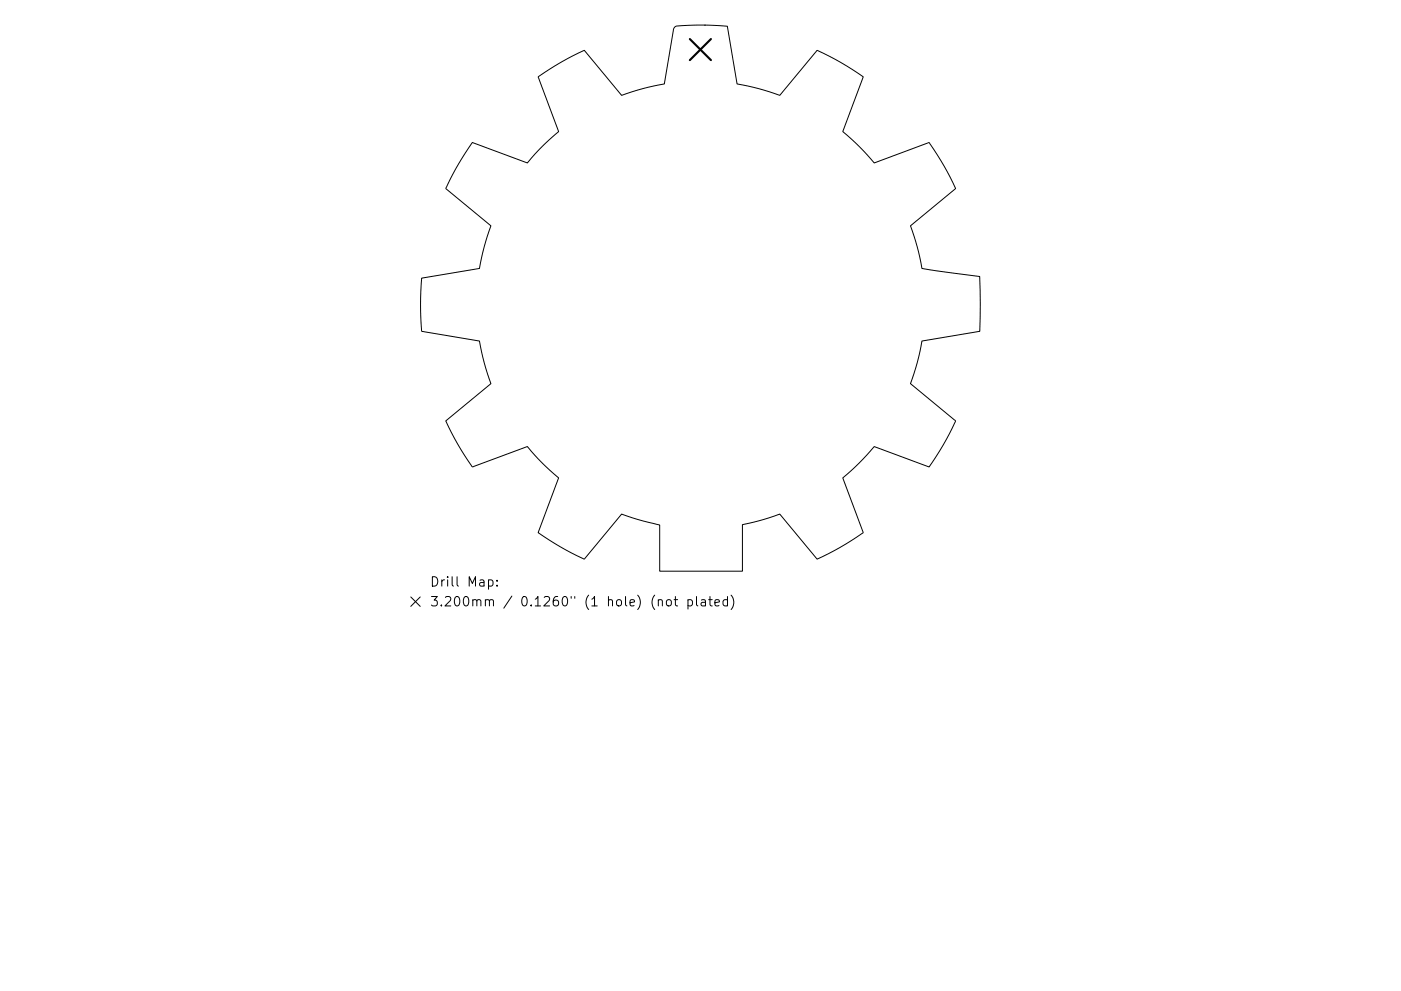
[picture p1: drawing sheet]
<svg xmlns="http://www.w3.org/2000/svg" width="297mm" height="210mm" viewBox="0 0 297 210" stroke-linecap="round" stroke-linejoin="round" font-family="sans-serif">
<defs><g id="words">
<g font-size="2.8">
<text x="91.1" y="125.1">Drill</text>
<text x="99.1" y="125.1">Map:</text>
<text x="91.1" y="129.3">3.200mm</text>
<text x="110.5" y="129.3">0.1260&quot;</text>
<text x="124.3" y="129.3">(1</text>
<text x="129.2" y="129.3">hole)</text>
<text x="138.7" y="129.3">(not</text>
<text x="146.5" y="129.3">plated)</text>
</g>
</g></defs>
<path d="M100.1 30.2l11.7 4.4 3.2-3.5 3.4-3.2-4.3-11.5 .1-.2a60.2 60.2 0 0 1 9.7-5.5l7.9 9.5 4.5-1.4 4.6-1 1.9-11.5 .5-.7a50.7 50.7 0 0 1 10.9 0l2.1 12.2 4.6 1 4.4 1.4 7.8-9.4 .3-.1a60 60 0 0 1 9.6 5.6l-4.3 11.6 3.5 3.2 3.1 3.5 11.6-4.3 .4 .3a60 60 0 0 1 5.3 9.4l-9.6 7.9 1.5 4.5 1 4.6 12.2 1.7 .1 5.8-.1 5.8-12.2 2.1a47.8 47.8 0 0 1-2.5 9l9.6 8a38.7 38.7 0 0 1-4.8 8.6l-.8 1.1-11.7-4.4a49.9 49.9 0 0 1-6.6 6.7l4.3 11.4-.1 .3a61.3 61.3 0 0 1-9.7 5.5l-7.9-9.5-3.3 1.1-4.6 1.1v9.9h-17.5v-9.8l-4.8-1.2-3.3-1.1-7.8 9.4-.3 .1a60.5 60.5 0 0 1-9.6-5.6l4.3-11.6-3.4-3.2-3.2-3.5-11.5 4.3h-.2a61 61 0 0 1-5.6-9.7l9.6-7.9-1.4-4.5-1-4.5-12.2-2.1-.1-.1a68 68 0 0 1 0-11.2l12.3-2 1-4.6 1.4-4.5-9.5-7.8 .2-.6a58.3 58.3 0 0 1 5.3-9.3zM87.1 126.7l2 2M89.1 126.7l-2 2M96.9 122.4v1.7l.3 .3M102.9 127.4l.3-.2 .5 .1 .1 1.3M103.8 127.5l.3-.3 .4 .1 .1 1.3M108.5 126.5l-1.7 2.5M121.1 126.6v.3M121.9 126.6v.3" fill="none" stroke="#000" stroke-width=".21"/>
<path d="M146.3 8.3l4.4 4.5M150.7 8.3l-4.4 4.5" fill="none" stroke="#000" stroke-width=".45"/>
<use href="#words"/>
</svg>
